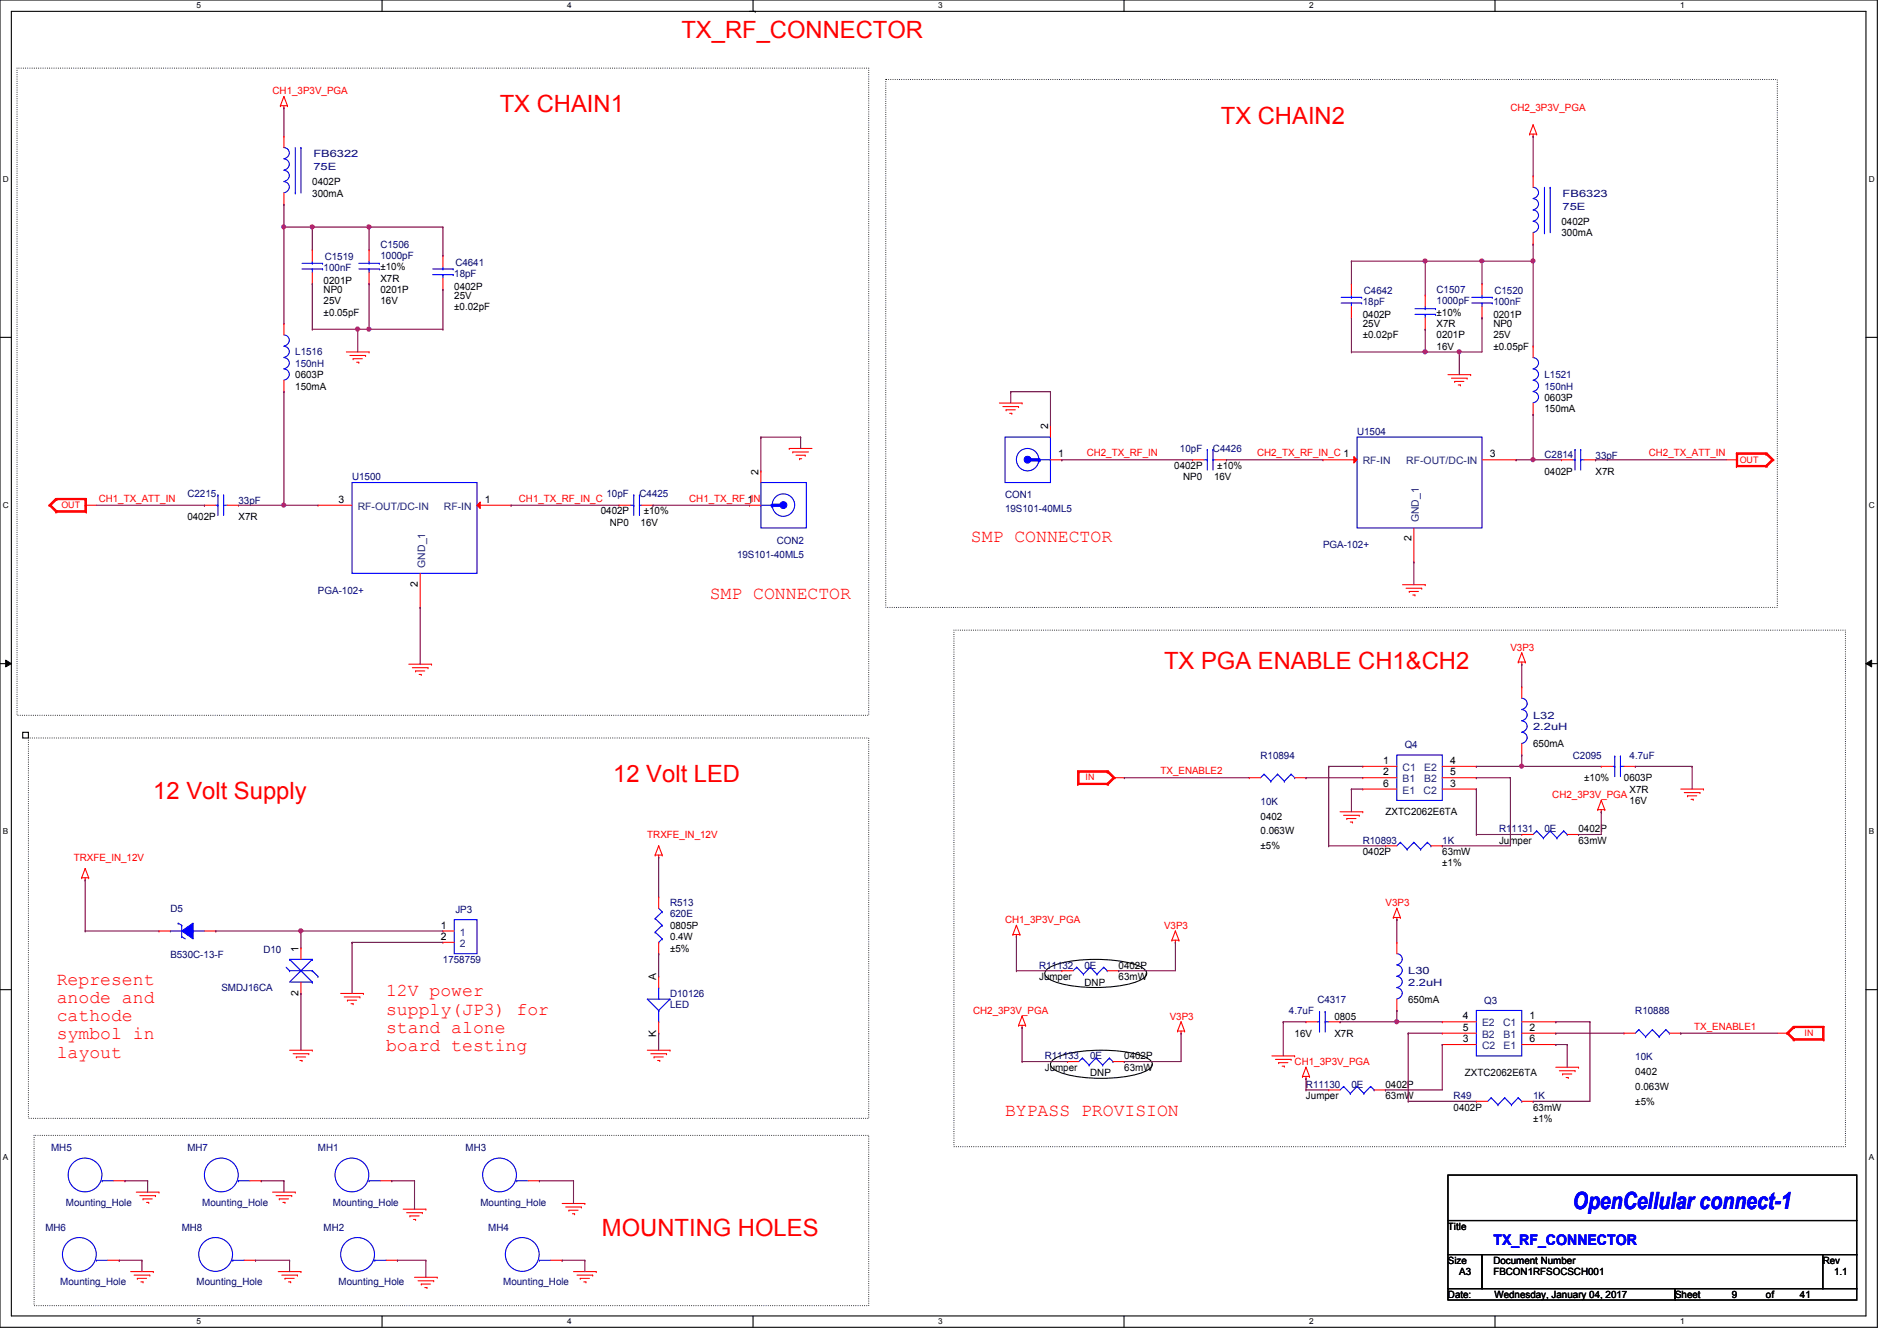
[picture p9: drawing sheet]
<svg xmlns="http://www.w3.org/2000/svg" width="297mm" height="210mm" viewBox="0 0 297 210" stroke-linecap="round" stroke-linejoin="round" font-family="sans-serif">
<defs><g id="words">
<g font-size="3.7" fill="#f00">
<text x="106.7" y="6">TX_RF_CONNECTOR</text>
<text x="78.2" y="17.6">TX CHAIN1</text>
<text x="191.1" y="19.3">TX CHAIN2</text>
<text x="182.2" y="104.7">TX PGA ENABLE CH1&amp;CH2</text>
<text x="24" y="125.1">12 Volt Supply</text>
<text x="96" y="122.5">12 Volt LED</text>
<text x="94.2" y="193.6">MOUNTING HOLES</text>
</g>
<text font-size="3.7" fill="#00f" x="246.3" y="189.3">OpenCellular connect-1</text>
<g font-size="2.8" fill="#f00">
<text x="152" y="84.9">SMP CONNECTOR</text>
<text x="111.1" y="93.8">SMP CONNECTOR</text>
<text x="8.9" y="154.3">Represent</text>
<text x="8.9" y="157.1">anode and</text>
<text x="8.9" y="159.9">cathode</text>
<text x="60.5" y="156">12V power</text>
<text x="60.5" y="158.9">supply(JP3) for</text>
<text x="60.5" y="161.7">stand alone</text>
<text x="8.9" y="162.8">symbol in</text>
<text x="8.9" y="165.6">layout</text>
<text x="60.5" y="164.5">board testing</text>
<text x="157.4" y="174.7">BYPASS PROVISION</text>
</g>
<text font-size="2.3" fill="#00f" x="233.8" y="195">TX_RF_CONNECTOR</text>
<g font-size="1.6" fill="#f00">
<text x="42.7" y="14.8">CH1_3P3V_PGA</text>
<text x="236.5" y="17.4">CH2_3P3V_PGA</text>
<text x="170.1" y="71.5">CH2_TX_RF_IN</text>
<text x="196.8" y="71.5">CH2_TX_RF_IN_C 1</text>
<text x="258.1" y="71.5">CH2_TX_ATT_IN</text>
<text x="15.5" y="78.6">CH1_TX_ATT_IN</text>
<text x="81.2" y="78.6">CH1_TX_RF_IN_C</text>
<text x="107.9" y="78.6">CH1_TX_RF_IN</text>
<text x="236.5" y="101.9">V3P3</text>
<text x="181.7" y="121.2">TX_ENABLE2</text>
<text x="243" y="125">CH2_3P3V_PGA</text>
<text x="101.3" y="131.2">TRXFE_IN_12V</text>
<text x="11.6" y="134.8">TRXFE_IN_12V</text>
<text x="216.9" y="141.9">V3P3</text>
<text x="157.4" y="144.6">CH1_3P3V_PGA</text>
<text x="182.2" y="145.5">V3P3</text>
<text x="152.4" y="158.8">CH2_3P3V_PGA</text>
<text x="183.1" y="159.7">V3P3</text>
<text x="265.3" y="161.2">TX_ENABLE1</text>
<text x="202.7" y="166.8">CH1_3P3V_PGA</text>
</g>
<g font-size="1.6">
<text x="48.9" y="29">0402P</text>
<text x="48.9" y="30.8">300mA</text>
<text x="244.5" y="35.2">0402P</text>
<text x="244.5" y="37">300mA</text>
<text x="50.7" y="44.4">0201P</text>
<text x="50.7" y="45.9">NP0</text>
<text x="50.7" y="47.7">25V</text>
<text x="59.6" y="47.7">16V</text>
<text x="59.6" y="42.3">±10%</text>
<text x="59.6" y="45.9">0201P</text>
<text x="59.6" y="44.1">X7R</text>
<text x="71.1" y="45.3">0402P</text>
<text x="71.1" y="46.8">25V</text>
<text x="50.7" y="49.4">±0.05pF</text>
<text x="71.1" y="48.6">±0.02pF</text>
<text x="213.4" y="49.8">0402P</text>
<text x="213.4" y="51.2">25V</text>
<text x="213.4" y="53">±0.02pF</text>
<text x="224.9" y="49.4">±10%</text>
<text x="224.9" y="53">0201P</text>
<text x="224.9" y="51.2">X7R</text>
<text x="233.8" y="49.8">0201P</text>
<text x="233.8" y="51.2">NP0</text>
<text x="233.8" y="53">25V</text>
<text x="46.2" y="59.2">0603P</text>
<text x="224.9" y="54.8">16V</text>
<text x="233.8" y="54.8">±0.05pF</text>
<text x="46.2" y="61">150mA</text>
<text x="241.8" y="62.8">0603P</text>
<text x="241.8" y="64.6">150mA</text>
<text x="164.1" y="67.2" transform="rotate(-90 164.1 67.2)">2</text>
<text x="165.7" y="71.6">1</text>
<text x="233.3" y="71.6">3</text>
<text x="118.7" y="74.3" transform="rotate(-90 118.7 74.3)">2</text>
<text x="183.9" y="73.4">0402P</text>
<text x="185.3" y="75.2">NP0</text>
<text x="190.1" y="75.2">16V</text>
<text x="190.6" y="73.4">±10%</text>
<text x="241.8" y="74.3">0402P</text>
<text x="249.8" y="74.3">X7R</text>
<text x="29.3" y="81.4">0402P</text>
<text x="37.3" y="81.4">X7R</text>
<text x="53" y="78.7">3</text>
<text x="75.9" y="78.7">1</text>
<text x="94.1" y="80.6">0402P</text>
<text x="95.5" y="82.3">NP0</text>
<text x="100.3" y="82.3">16V</text>
<text x="100.8" y="80.6">±10%</text>
<text x="117" y="78.7">1</text>
<text x="221" y="84.8" transform="rotate(-90 221 84.8)">2</text>
<text x="65.4" y="91.9" transform="rotate(-90 65.4 91.9)">2</text>
<text x="216.6" y="119.6">1</text>
<text x="227" y="119.6">4</text>
<text x="240" y="117">650mA</text>
<text x="216.6" y="121.4">2</text>
<text x="216.6" y="123.2">6</text>
<text x="227" y="121.4">5</text>
<text x="227" y="123.2">3</text>
<text x="248" y="122.3">±10%</text>
<text x="254.3" y="122.3">0603P</text>
<text x="255.1" y="124.1">X7R</text>
<text x="255.1" y="125.9">16V</text>
<text x="197.4" y="128.4">0402</text>
<text x="197.4" y="130.7">0.063W</text>
<text x="216.9" y="127.7">ZXTC2062E6TA</text>
<text x="247.1" y="130.3">0402P</text>
<text x="197.4" y="133">±5%</text>
<text x="213.4" y="133.9">0402P</text>
<text x="225.8" y="133.9">63mW</text>
<text x="225.8" y="135.7">±1%</text>
<text x="234.7" y="132.1">Jumper</text>
<text x="247.1" y="132.1">63mW</text>
<text x="46.7" y="149" transform="rotate(-90 46.7 149)">1</text>
<text x="69" y="145.4">1</text>
<text x="69" y="147.2">2</text>
<text x="104.9" y="145.5">0805P</text>
<text x="104.9" y="147.2">0.4W</text>
<text x="104.9" y="149">±5%</text>
<text x="46.7" y="155.9" transform="rotate(-90 46.7 155.9)">2</text>
<text x="102.7" y="153.5" transform="rotate(-90 102.7 153.5)">A</text>
<text x="162.7" y="153.5">Jumper</text>
<text x="169.8" y="154.3">DNP</text>
<text x="175.1" y="151.7">0402P</text>
<text x="175.1" y="153.5">63mW</text>
<text x="208.9" y="159.7">0805</text>
<text x="220.5" y="157">650mA</text>
<text x="229" y="159.6">4</text>
<text x="229" y="161.4">5</text>
<text x="239.5" y="159.6">1</text>
<text x="239.5" y="161.4">2</text>
<text x="102.7" y="162.3" transform="rotate(-90 102.7 162.3)">K</text>
<text x="163.6" y="167.7">Jumper</text>
<text x="176" y="165.9">0402P</text>
<text x="176" y="167.7">63mW</text>
<text x="202.7" y="162.3">16V</text>
<text x="208.9" y="162.3">X7R</text>
<text x="229" y="163.2">3</text>
<text x="239.5" y="163.2">6</text>
<text x="170.7" y="168.6">DNP</text>
<text x="204.5" y="172.1">Jumper</text>
<text x="216.9" y="170.3">0402P</text>
<text x="216.9" y="172.1">63mW</text>
<text x="227.6" y="173.9">0402P</text>
<text x="229.4" y="168.6">ZXTC2062E6TA</text>
<text x="240" y="173.9">63mW</text>
<text x="256" y="168.4">0402</text>
<text x="256" y="170.7">0.063W</text>
<text x="256" y="173">±5%</text>
<text x="240" y="175.7">±1%</text>
<text x="226.7" y="192.6">Title</text>
<text x="226.7" y="197.9">Size</text>
<text x="233.8" y="197.9">Document Number</text>
<text x="285.4" y="197.9">Rev</text>
<text x="226.7" y="203.2">Date:</text>
<text x="228.5" y="199.7">A3</text>
<text x="233.8" y="199.7">FBCON1RFSOCSCH001</text>
<text x="234" y="203.2">Wednesday, January 04, 2017</text>
<text x="262.3" y="203.2">Sheet</text>
<text x="271.1" y="203.2">9</text>
<text x="276.5" y="203.2">of</text>
<text x="281.8" y="203.2">41</text>
<text x="287.1" y="199.7">1.1</text>
</g>
<g font-size="1.6" fill="#000080">
<text x="49.1" y="24.6">FB6322</text>
<text x="49.1" y="26.7">75E</text>
<text x="244.6" y="30.8">FB6323</text>
<text x="244.6" y="32.9">75E</text>
<text x="50.8" y="40.7">C1519</text>
<text x="59.6" y="38.8">C1506</text>
<text x="59.6" y="40.6">1000pF</text>
<text x="71.3" y="41.6">C4641</text>
<text x="50.7" y="42.5">100nF</text>
<text x="71.1" y="43.4">18pF</text>
<text x="213.4" y="47.8">18pF</text>
<text x="213.5" y="46.1">C4642</text>
<text x="224.9" y="45.9">C1507</text>
<text x="224.9" y="47.7">1000pF</text>
<text x="233.8" y="47.8">100nF</text>
<text x="234" y="46.1">C1520</text>
<text x="46.2" y="55.7">L1516</text>
<text x="46.2" y="57.4">150nH</text>
<text x="241.8" y="59.2">L1521</text>
<text x="241.8" y="61">150nH</text>
<text x="184.7" y="70.8">10pF</text>
<text x="189.9" y="70.8">C4426</text>
<text x="212.5" y="68.1">U1504</text>
<text x="241.8" y="71.7">C2814</text>
<text x="249.8" y="71.8">33pF</text>
<text x="29.3" y="77.9">C2215</text>
<text x="55.1" y="75.2">U1500</text>
<text x="95" y="77.9">10pF</text>
<text x="100.1" y="77.9">C4425</text>
<text x="37.3" y="79">33pF</text>
<text x="157.4" y="78.1">CON1</text>
<text x="157.4" y="80.2">19S101-40ML5</text>
<text x="115.4" y="87.3">19S101-40ML5</text>
<text x="121.6" y="85.2">CON2</text>
<text x="207.1" y="85.9">PGA-102+</text>
<text x="49.8" y="93">PGA-102+</text>
<text x="240" y="112.6">L32</text>
<text x="197.4" y="118.8">R10894</text>
<text x="219.9" y="117.2">Q4</text>
<text x="240" y="114.3">2.2uH</text>
<text x="246.3" y="118.8">C2095</text>
<text x="255.1" y="118.8">4.7uF</text>
<text x="197.4" y="126.1">10K</text>
<text x="234.7" y="130.3">R11131</text>
<text x="241.8" y="130.3">0E</text>
<text x="213.4" y="132.1">R10893</text>
<text x="225.8" y="132.1">1K</text>
<text x="26.7" y="142.8">D5</text>
<text x="71.3" y="143">JP3</text>
<text x="104.9" y="141.9">R513</text>
<text x="104.9" y="143.7">620E</text>
<text x="41.2" y="149.2">D10</text>
<text x="26.7" y="150.1">B530C-13-F</text>
<text x="34.7" y="155.2">SMDJ16CA</text>
<text x="69.3" y="150.8">1758759</text>
<text x="162.7" y="151.7">R11132</text>
<text x="169.8" y="151.7">0E</text>
<text x="220.5" y="152.6">L30</text>
<text x="220.5" y="154.3">2.2uH</text>
<text x="104.9" y="156.1">D10126</text>
<text x="104.9" y="157.9">LED</text>
<text x="201.8" y="158.8">4.7uF</text>
<text x="206.2" y="157">C4317</text>
<text x="232.4" y="157.2">Q3</text>
<text x="256" y="158.8">R10888</text>
<text x="163.6" y="165.9">R11133</text>
<text x="170.7" y="165.9">0E</text>
<text x="256" y="166.1">10K</text>
<text x="204.5" y="170.3">R11130</text>
<text x="211.6" y="170.3">0E</text>
<text x="227.6" y="172.1">R49</text>
<text x="240" y="172.1">1K</text>
<text x="8" y="180.3">MH5</text>
<text x="29.3" y="180.3">MH7</text>
<text x="49.8" y="180.3">MH1</text>
<text x="72.9" y="180.3">MH3</text>
<text x="10.3" y="188.8">Mounting_Hole</text>
<text x="31.7" y="188.8">Mounting_Hole</text>
<text x="52.1" y="188.8">Mounting_Hole</text>
<text x="75.2" y="188.8">Mounting_Hole</text>
<text x="7.1" y="192.7">MH6</text>
<text x="28.4" y="192.7">MH8</text>
<text x="50.7" y="192.7">MH2</text>
<text x="76.5" y="192.7">MH4</text>
<text x="9.4" y="201.3">Mounting_Hole</text>
<text x="30.8" y="201.3">Mounting_Hole</text>
<text x="53" y="201.3">Mounting_Hole</text>
<text x="78.8" y="201.3">Mounting_Hole</text>
</g>
<g font-size="1.6" fill="#004080">
<text x="213.4" y="72.7">RF-IN</text>
<text x="220.2" y="72.7">RF-OUT/DC-IN</text>
<text x="56" y="79.8">RF-OUT/DC-IN</text>
<text x="69.5" y="79.8">RF-IN</text>
<text x="222.1" y="81.8" transform="rotate(-90 222.1 81.8)">GND_1</text>
<text x="66.5" y="88.9" transform="rotate(-90 66.5 88.9)">GND_1</text>
<text x="219.6" y="120.7">C1</text>
<text x="219.6" y="122.5">B1</text>
<text x="219.6" y="124.3">E1</text>
<text x="222.9" y="124.3">C2</text>
<text x="223" y="120.7">E2</text>
<text x="223" y="122.5">B2</text>
<text x="72" y="146.5">1</text>
<text x="72" y="148.3">2</text>
<text x="232" y="160.7">E2</text>
<text x="235.3" y="160.7">C1</text>
<text x="232" y="162.5">B2</text>
<text x="232" y="164.3">C2</text>
<text x="235.4" y="162.5">B1</text>
<text x="235.4" y="164.3">E1</text>
</g>
<g font-size="1.4" fill="#f00">
<text x="272.4" y="72.4">OUT</text>
<text x="9.6" y="79.5">OUT</text>
<text x="170" y="122.2">IN</text>
<text x="282.5" y="162.2">IN</text>
</g>
<g font-size="1.3">
<text x="30.8" y="1.3">5</text>
<text x="88.8" y="1.3">4</text>
<text x="146.9" y="1.3">3</text>
<text x="205" y="1.3">2</text>
<text x="263.1" y="1.3">1</text>
<text x=".5" y="28.4">D</text>
<text x="292.6" y="28.4">D</text>
<text x=".5" y="79.5">C</text>
<text x="292.6" y="79.5">C</text>
<text x=".5" y="130.6">B</text>
<text x="292.6" y="130.6">B</text>
<text x=".5" y="181.7">A</text>
<text x="292.6" y="181.7">A</text>
<text x="30.8" y="207.4">5</text>
<text x="88.8" y="207.4">4</text>
<text x="146.9" y="207.4">3</text>
<text x="205" y="207.4">2</text>
<text x="263.1" y="207.4">1</text>
</g>
</g></defs>
<path d="M0 0h293.9v207.9h-293.9zM1.8 1.8h290.3v204.3h-290.3z" fill="none" stroke="#000" stroke-width=".17"/>
<g fill="#fff">
<path d="M30.8 .2h.7v1.4h-.7z"/>
<path d="M30.8 206.2h.7v1.4h-.7z"/>
</g>
<path d="M59.8 0v1.8M59.8 206.1v1.8" fill="none" stroke="#000" stroke-width=".17"/>
<g fill="#fff">
<path d="M88.8 .2h.7v1.4h-.7z"/>
<path d="M88.8 206.2h.7v1.4h-.7z"/>
</g>
<path d="M117.9 0v1.8M117.9 206.1v1.8" fill="none" stroke="#000" stroke-width=".17"/>
<g fill="#fff">
<path d="M146.9 .2h.7v1.4h-.7z"/>
<path d="M146.9 206.2h.7v1.4h-.7z"/>
</g>
<path d="M176 0v1.8M176 206.1v1.8" fill="none" stroke="#000" stroke-width=".17"/>
<g fill="#fff">
<path d="M205 .2h.7v1.4h-.7z"/>
<path d="M205 206.2h.7v1.4h-.7z"/>
</g>
<path d="M234.1 0v1.8M234.1 206.1v1.8" fill="none" stroke="#000" stroke-width=".17"/>
<g fill="#fff">
<path d="M263.1 .2h.6v1.4h-.6z"/>
<path d="M263.1 206.2h.6v1.4h-.6z"/>
<path d="M.5 27.3h.9v1.4h-.9z"/>
<path d="M292.6 27.3h.9v1.4h-.9z"/>
<path d="M.5 78.4h.9v1.4h-.9z"/>
<path d="M292.6 78.4h.9v1.4h-.9z"/>
</g>
<path d="M0 52.8h1.8M292.1 52.8h1.8" fill="none" stroke="#000" stroke-width=".17"/>
<g fill="#fff">
<path d="M.5 129.5h.8v1.4h-.8z"/>
<path d="M292.6 129.5h.8v1.4h-.8z"/>
</g>
<path d="M0 103.9h1.8M292.1 103.9h1.8" fill="none" stroke="#000" stroke-width=".17"/>
<path d="M.9 103.4l.9 .5-.9 .5zM292.1 103.9l.9-.5v1z" fill="#000"/>
<path d="M.9 103.4l.9 .5-.9 .5zM292.1 103.9l.9-.5v1z" fill="none" stroke="#000" stroke-width=".16"/>
<g fill="#fff">
<path d="M.5 180.5h.8v1.4h-.8z"/>
<path d="M292.6 180.5h.8v1.4h-.8z"/>
</g>
<g fill="none" stroke="#000" stroke-width=".17">
<path d="M117.3 1.8h.9M118.2 1.8h.1M3.6 114.7h.8v.9h-.8zM0 155h1.8M164 151.7a10.5 10.5 0 0 1 5-1.3 23 23 0 0 1 9 .7 1.93 1.93 0 0 1 1.5 1.3 1.94 1.94 0 0 1-1.5 1.3 23.1 23.1 0 0 1-12.9 0 1.93 1.93 0 0 1-1.5-1.3l.1-.3zM292.1 155h1.8M164.9 166a10.5 10.5 0 0 1 5-1.4 23 23 0 0 1 9 .8 1.93 1.93 0 0 1 1.5 1.3 1.94 1.94 0 0 1-1.5 1.3 23.1 23.1 0 0 1-12.9 0 1.93 1.93 0 0 1-1.5-1.3l.1-.4zM226.7 184h64v7.1h-64zM226.7 191.1h64v5.4h-64zM226.7 196.5h5.3v5.3h-5.3zM232 196.5h53.4v5.3h-53.4zM285.4 196.5h5.3v5.3h-5.3z"/>
<path d="M226.7 201.8h35.6v1.8h-35.6zM262.3 201.8h28.4v1.8h-28.4z"/>
</g>
<path d="M2.7 10.7h133.3v101.3h-133.3zM138.7 12.4h139.6v82.7h-139.6zM149.4 98.7h139.5v80.9h-139.5zM4.4 115.6h131.6v59.5h-131.6zM5.3 177.8h130.7v26.7h-130.7z" fill="none" stroke="#000" stroke-width=".17" stroke-dasharray="0 .3"/>
<g fill="none" stroke="#f00" stroke-width=".17">
<path d="M43.9 16.6h.1M43.9 16.6h1.1M44.4 16.9h.1M44.4 15.1h.1M44.4 16.6v.3M44.4 15.1l-.5 1.5M44.4 15.1l.6 1.5M45 16.6h.1M240 19.6h.1M240 19.6l-.5 1.4M240 19.6l.6 1.4M239.5 21h.1"/>
<path d="M239.5 21h1.1M240 21.3h.1M240 21v.3M240.6 21h.1M44.4 50.7h.1M44.4 50.7v1.8M44.4 59.6v1.7M54.2 55.1h3.6M54.8 55.7h2.4M55.3 56.2h.1M55.3 56.2h1.4M55.8 56.7h.4"/>
<path d="M56.2 56.7h.1M57.2 55.7h.1M57.8 55.1h.1M226.7 58.7h3.6M227.2 59.2h2.5M227.8 59.7h.1M227.8 59.7h1.4M229.7 59.2h.1M230.3 58.7h.1M232 44.4h.1M232 49.8h.1M232 44.4v1.8"/>
<path d="M232 48v1.8M7.7 79.1h.1M7.7 79.1l1 1.1M7.8 79.1h.1M7.8 79.1l1.1 .9M7.8 79.1l1.1 1.1M8 79.1h.1M8 79.1l.9 .9M8.7 78.1h.1M8.7 78.1h4.8M8.7 78.1l-1 1M8.9 78.2h.1"/>
<path d="M8.9 78.1h.1M8.9 78.2l-.9 .9M8.9 78.2h4.4M8.9 78.2l-1.1 .9M8.9 78.1l-1.1 1M13.3 79.1h.1M13.3 78.2h.1M13.3 78.2v1.8M13.3 79.1h1.8M13.5 78.1h.1M13.5 78.1v2.1M44.4 61.3h.1"/>
<path d="M123.6 70.2h.1M123.6 70.2h3.5M124.1 70.8h.1M124.1 70.8h2.5M124.6 71.3h1.5M125.2 71.8h.1M125.2 71.8h.3M126.1 71.3h.1M156.5 63.1h3.5M157 63.7h2.5M157.5 64.2h.1M157.5 64.2h1.5"/>
<path d="M158.1 64.7h.3M158.4 64.7h.1M159.5 63.7h.1M160 63.1h.1M228.3 60.3h.3M228.6 60.3h.1M270.3 72h1.7M271.9 71h.1M271.9 73.1h.1M271.9 71h4.7M271.9 71v2.1M271.9 73.1h4.7"/>
<path d="M272 72h.1M272 71.1h.1M272 72.9h.1M272 71.1h4.5M272 71.1v1.8M272 72.9h4.5M276.5 71.1h.1M276.5 71h.1M276.5 73.1h.1M276.5 72.9h.1M276.5 71.1l.9 .9M276.5 71.1l1 .9"/>
<path d="M276.5 71l1 1M276.6 71h.1M276.6 73.1h.1M276.6 71l1.1 1M277.4 72h.1M277.4 72l-.9 .9M277.5 72h.1M277.5 72l-1 .9M277.5 72l-1 1.1M277.7 72h.1M277.7 72l-1.1 1.1M8.7 80.2h.1"/>
<path d="M8.7 80.2h4.8M8.9 80.2h.1M8.9 80h.1M8.9 80h4.4M13.3 80h.1M13.5 80.2h.1M219.6 91.6h3.5M220.1 92.1h2.5M220.6 92.6h.1M220.6 92.6h1.5M221.2 93.2h.3M221.5 93.2h.1"/>
<path d="M222.6 92.1h.1M223.1 91.6h.1M64 104h3.6M64.6 104.6h2.4M65.1 105.1h.1M65.1 105.1h1.4M65.6 105.6h.4M66 105.6h.1M67 104.6h.1M67.6 104h.1M237.7 103.7h.1M237.7 103.7h1.1"/>
<path d="M238.3 104h.1M238.3 102.2h.1M238.3 103.7v.3M238.3 102.2l-.6 1.5M238.3 102.2l.5 1.5M238.8 103.7h.1M12.8 137.5h.1M12.8 137.5h1.1M13.3 137.8h.1M13.3 136h.1M13.3 137.5v.3M13.3 136l-.5 1.5"/>
<path d="M13.3 136l.6 1.5M13.9 137.5h.1M102.6 133.9h.1M102.6 133.9h1.1M103.1 134.2h.1M103.1 132.5h.1M103.1 133.9v.3M103.1 132.5l-.5 1.4M103.1 132.5l.6 1.4M103.7 133.9h.1M168.7 120.7h.1M168.7 122.9h.1"/>
<path d="M168.7 120.7h4.8M168.7 120.7v2.2M168.7 122.9h4.8M168.9 120.9h.1M168.9 122.7h.1M168.9 120.9h4.5M168.9 120.9v1.8M168.9 122.7h4.5M173.4 120.9h.1M173.4 122.7h.1M173.4 120.7h.1M173.4 122.9h.1"/>
<path d="M173.4 120.9l.8 .9M173.4 120.9l1 .9M173.4 120.7l1 1.1M173.5 120.7h.1M173.5 122.9h.1M173.5 120.7l1.1 1.1M174.2 121.8h.1M174.2 121.8h1.8M174.2 121.8l-.8 .9M174.4 121.8h.1M174.4 121.8l-1 1.1M174.4 121.8l-1 .9"/>
<path d="M174.6 121.8h.1M174.6 121.8l-1.1 1.1M209.8 127.1h3.6M210.4 127.7h2.4M210.9 128.2h.1M210.9 128.2h1.4M211.4 128.7h.4M211.8 128.7h.1M212.8 127.7h.1M213.4 127.1h.1M213.4 120h.1M213.4 121.8h.1"/>
<path d="M213.4 123.6h.1M213.4 123.6h5.3M213.4 121.8h5.3M213.4 120h5.3M225.8 123.6h5.3M225.8 121.8h5.3M225.8 120h5.3M231.1 120h.1M231.1 121.8h.1M231.1 123.6h.1M250.1 126.8h.1M250.1 126.8h1.1"/>
<path d="M250.7 127.1h.1M250.7 125.3h.1M250.7 126.8v.3M250.7 125.3l.5 1.5M250.7 125.3l-.6 1.5M251.2 126.8h.1M263.1 123.6h3.6M263.7 124.1h2.4M264.2 124.6h.1M264.2 124.6h1.4M264.8 125.2h.3M265.1 125.2h.1"/>
<path d="M266.1 124.1h.1M266.7 123.6h.1M53.3 155.6h3.6M53.9 156.1h2.4M54.4 156.6h.1M54.4 156.6h1.4M54.9 157.2h.4M55.3 157.2h.1M56.3 156.1h.1M56.9 155.6h.1M158.6 146.3h.1M158.6 146.3h1.1"/>
<path d="M159.1 146.7h.1M159.1 144.9h.1M159.1 146.3v.4M159.1 144.9l-.5 1.4M159.1 144.9l.6 1.4M159.7 146.3h.1M160 159.1h.1M160 159.1l.6 1.5M160 159.1l-.5 1.5M166.2 152h.1M166.2 152h1.8M173.4 152h1.7"/>
<path d="M175.1 152h.1M183.5 147.2h.1M183.5 147.2h1.1M184 147.6h.1M184 145.8h.1M184 147.2v.4M184 145.8l-.5 1.4M184 145.8l.6 1.4M184.6 147.2h.1M218.1 143.7h.1M218.1 143.7h1.1M218.7 144h.1"/>
<path d="M218.7 142.2h.1M218.7 143.7v.3M218.7 142.2l-.6 1.5M218.7 142.2l.5 1.5M219.2 143.7h.1M45.3 164.5h3.6M45.9 165h2.4M46.4 165.5h.1M46.4 165.5h1.4M46.9 166.1h.4M47.3 166.1h.1M48.3 165h.1"/>
<path d="M48.9 164.5h.1M101.3 164.5h3.6M101.9 165h2.5M102.4 165.5h.1M102.4 165.5h1.4M103 166.1h.3M103.3 166.1h.1M104.4 165h.1M104.9 164.5h.1M159.5 160.6h.1M159.5 160.6h1.1M160 160.9h.1"/>
<path d="M160 160.6v.3M160.6 160.6h.1M184.4 161.5h.1M184.4 161.5h1.1M184.9 161.8h.1M184.9 160h.1M184.9 161.5v.3M184.9 160l-.5 1.5M184.9 160l.6 1.5M185.5 161.5h.1M199.1 165.4h3.6M199.7 165.9h2.4"/>
<path d="M200.2 166.4h.1M200.2 166.4h1.4M200.7 167h.4M201.1 167h.1M202.1 165.9h.1M202.7 165.4h.1M203.9 168.6h.1M203.9 168.6h1.1M204.5 168.9h.1M204.5 167.1h.1M204.5 168.6v.3M204.5 167.1l-.6 1.5"/>
<path d="M204.5 167.1l.5 1.5M205 168.6h.1M243.6 167.1h3.5M244.1 167.7h2.5M244.6 168.2h.1M244.6 168.2h1.5M245.2 168.7h.3M245.5 168.7h.1M246.6 167.7h.1M247.1 167.1h.1M278.3 161.8h1.7M279.7 161.8h.1"/>
<path d="M279.7 161.8l1.1 1.1M279.9 161.8h.1M279.9 161.8l1 1.1M279.9 161.8l1 .9M280 161.8h.1M280 161.8l.9 .9M280.8 160.7h.1M280.8 162.9h.1M280.8 160.7h4.7M280.8 162.9h4.7M280.8 160.7l-1.1 1.1M280.9 160.9h.1"/>
<path d="M280.9 162.7h.1M280.9 160.7h.1M280.9 162.9h.1M280.9 160.9l-.9 .9M280.9 160.9h4.5M280.9 160.9l-1 .9M280.9 162.7h4.5M280.9 160.7l-1 1.1M285.4 160.9h.1M285.4 162.7h.1M285.4 160.9v1.8M285.5 160.7h.1"/>
<path d="M285.5 162.9h.1M285.5 160.7v2.2M20.4 199.1h3.6M21 199.7h2.5M21.3 186.7h3.6M21.9 187.2h2.4M22.4 187.7h.1M22.4 187.7h1.4M22.9 188.3h.4M23.3 188.3h.1M23.5 199.7h.1M24 199.1h.1"/>
<path d="M24.3 187.2h.1M24.9 186.7h.1M42.7 186.7h3.5M43.2 187.2h2.5M43.6 199.1h3.5M43.7 187.7h.1M43.7 187.7h1.5M44.1 199.7h2.5M44.3 188.3h.3M44.6 188.3h.1M45.7 187.2h.1M46.2 186.7h.1"/>
<path d="M46.6 199.7h.1M47.1 199.1h.1M63.1 189.4h3.6M63.7 189.9h2.4M64.2 190.4h.1M64.2 190.4h1.4M64.7 191h.4M65.1 191h.1M66.1 189.9h.1M66.7 189.4h.1M88 188.5h3.6M88.6 189h2.4"/>
<path d="M89.1 189.5h.1M89.1 189.5h1.4M89.6 190.1h.4M89.8 199.1h3.5M90 190.1h.1M90.3 199.7h2.5M91 189h.1M91.6 188.5h.1M92.8 199.7h.1M93.3 199.1h.1M21.5 200.2h.1M21.5 200.2h1.4"/>
<path d="M22.1 200.7h.3M22.4 200.7h.1M44.6 200.2h.1M44.6 200.2h1.5M45.2 200.7h.3M45.5 200.7h.1M64.9 200h3.6M65.4 200.6h2.5M66 201.1h.1M66 201.1h1.4M66.5 201.6h.3M66.8 201.6h.1"/>
<path d="M67.9 200.6h.1M68.5 200h.1M90.8 200.2h.1M90.8 200.2h1.5M91.4 200.7h.3M91.7 200.7h.1"/>
</g>
<g fill="none" stroke="#00f" stroke-width=".17">
<path d="M44.4 52.5a.87 .87 0 0 1 .9 .8 .87 .87 0 0 1-.9 .9M44.4 54.2a.87 .87 0 0 1 .9 .9 .87 .87 0 0 1-.9 .9M44.4 56a.87 .87 0 0 1 .9 .9 .87 .87 0 0 1-.9 .8M44.4 57.8a.87 .87 0 0 1 .9 .9 .87 .87 0 0 1-.9 .8M230.4 47.5h3.2M230.4 46.6h3.2M232 46.6h.1M232 47.5h.1M232 46.2v.4M232 47.5v.5M233.6 47.5h.1M233.6 46.6h.1"/>
<path d="M55.1 75.6h19.6v14.2h-19.6zM218.7 118.2h7.1v7.1h-7.1zM168.6 151.5h.1M168.6 151.5l1 1.1M168.6 151.5l-.6 .5M169.6 152.6h.1M170.7 151.5h.1M170.7 151.5l1 1.1M170.7 151.5l-1.1 1.1M171.7 152.6h.1M172.8 151.5h.1M172.8 151.5l.6 .5"/>
<path d="M172.8 151.5l-1.1 1.1M173.4 152h.1"/>
</g>
<path d="M75.2 78.6v1l-.5-.5z" fill="#f00"/>
<g fill="none" stroke="#f00" stroke-width=".17">
<path d="M57.8 39.1h.1M57.8 39.1v1.8M57.8 44.4h.1M57.8 42.7v1.7M240 54.2h.1M240 54.2v1.8M49.8 79.1h.1M49.8 79.1h5.3M74.7 79.1h5.3M75.2 78.6v1l-.5-.5zM80 79.1h.1M240 64.9h.1"/>
<path d="M240 63.1v1.8M65.8 95.1h.1M65.8 89.8v5.3M47.1 148.5h.1M47.1 155.6h.1M47.1 148.5v1.7M47.1 153.8v1.8M225.8 160h.1M225.8 161.8h.1M225.8 163.6h.1M225.8 160h5.3M225.8 161.8h5.3"/>
<path d="M225.8 163.6h5.3M238.3 160h5.3M238.3 161.8h5.3M238.3 163.6h5.3M243.6 160h.1M243.6 161.8h.1M243.6 163.6h.1"/>
</g>
<g fill="none" stroke="#00f" stroke-width=".17">
<path d="M56.2 42.1h3.2M56.2 41.2h3.2M57.8 41.2h.1M57.8 42.1h.1M57.8 40.9v.3M57.8 42.1v.6M59.4 42.1h.1M59.4 41.2h.1M240 56a.87 .87 0 0 1 .9 .9 .87 .87 0 0 1-.9 .8M240 57.8a.87 .87 0 0 1 .9 .9 .87 .87 0 0 1-.9 .8M240 59.6a.87 .87 0 0 1 .9 .8 .87 .87 0 0 1-.9 .9M240 61.3a.87 .87 0 0 1 .9 .9 .87 .87 0 0 1-.9 .9"/>
<path d="M44.8 151.5l.5 .5M45.3 150.2h.1M45.3 152h.1M45.3 150.2l3.6 3.6M45.3 150.2h3.6M45.3 152h3.6M45.5 153.8h3.4M47.1 152h.1M48.9 150.2h.1M48.9 152h.1M48.9 153.8h.1M48.9 150.2l-3.6 3.6"/>
<path d="M48.9 152l.9 .9M49.8 152.9h.1M231.1 158.2h7.2v7.2h-7.2z"/>
<circle cx="160.9" cy="72" r="1.76"/>
</g>
<path d="M160.9 72h1.8" fill="none" stroke="#00f" stroke-width=".51"/>
<circle cx="162.7" cy="72" r=".25" fill="#00f"/>
<path d="M157.4 68.5h7.1v7.1h-7.1zM162.7 72h1.8M164.5 72h.1" fill="none" stroke="#00f" stroke-width=".17"/>
<circle cx="160.9" cy="72" r=".54" fill="#00f"/>
<g fill="none" stroke="#00f" stroke-width=".17">
<path d="M212.5 68.5h19.5v14.2h-19.5z"/>
<circle cx="160.9" cy="72" r=".54"/>
</g>
<path d="M164.5 66.7h.1M164.5 72h1.7M164.5 66.7v1.8M166.2 72h.1" fill="none" stroke="#f00" stroke-width=".17"/>
<path d="M212 71.5l.5 .5-.5 .5z" fill="#f00"/>
<g fill="none" stroke="#f00" stroke-width=".17">
<path d="M207.1 72h.1M207.1 72h5.4M212 71.5l.5 .5-.5 .5zM232 72h5.4M237.4 72h.1M221.4 88h.1M221.4 82.7v5.3M69.3 145.8h.1M69.3 147.6h.1M69.3 145.8h1.8M69.3 147.6h1.8M231.1 172.5h.1"/>
<path d="M231.1 172.5h1.8M238.3 172.5h1.7M240 172.5h.1"/>
</g>
<g fill="none" stroke="#00f" stroke-width=".17">
<path d="M71.1 144h3.6v5.4h-3.6zM233.5 171.9h.1M233.5 171.9l1 1.1M233.5 171.9l-.6 .6M234.5 173h.1M235.6 171.9h.1M235.6 171.9l1 1.1M235.6 171.9l-1.1 1.1M236.6 173h.1M237.7 171.9h.1M237.7 171.9l.6 .6M237.7 171.9l-1.1 1.1"/>
<path d="M238.3 172.5h.1"/>
<circle cx="122.7" cy="79.1" r="1.76"/>
</g>
<path d="M120.9 79.1h1.8" fill="none" stroke="#00f" stroke-width=".51"/>
<circle cx="120.9" cy="79.1" r=".25" fill="#00f"/>
<path d="M119.1 75.6h7.1v7.1h-7.1zM119.1 79.1h.1M119.1 79.1h1.8" fill="none" stroke="#00f" stroke-width=".17"/>
<circle cx="122.7" cy="79.1" r=".54" fill="#00f"/>
<g fill="none" stroke="#00f" stroke-width=".17">
<path d="M47.3 42.1h3.2M47.3 41.2h3.2M48.9 41.2h.1M48.9 42.1h.1M48.9 40.9v.3M48.9 42.1v.6M50.5 42.1h.1M50.5 41.2h.1M67.7 42.1h3.3M67.7 43h3.3M69.3 42.1h.1M69.3 43h.1"/>
<path d="M69.3 41.8v.3M69.3 43v.6M71 43h.1M71 42.1h.1M33.8 79.1h.3M34.1 79.1h.1M34.1 77.5h.1M34.1 77.5v3.2M35 77.5h.1M35 79.1h.1M35 79.1h.6M35 77.5v3.2"/>
<path d="M188.5 72h.5M189 70.4h.1M189 72h.1M189 70.4v3.2M189.9 72h.1M189.9 70.4h.1M189.9 72h.3M189.9 70.4v3.2M246.3 72h.3M246.6 72h.1M246.6 70.4h.1M246.6 70.4v3.2"/>
<path d="M247.5 70.4h.1M247.5 72h.1M247.5 72h.5M247.5 70.4v3.2M26.7 145.8h.1M26.7 145.8h1.7M27.9 144.6h.1M27.9 144.6l.5 .3M28.4 146.7h.1M28.4 144.9h.1M28.4 146.7l.6 .3M28.4 144.9v1.8"/>
<path d="M30.2 145.8h.1M30.2 145.8h1.8M57.8 184.9h.1M57.8 184.9h1.8M58.7 197.4h.1M58.7 197.4h1.8"/>
<circle cx="122.7" cy="79.1" r=".54"/>
<circle cx="55.1" cy="184" r="2.65"/>
<circle cx="56" cy="196.4" r="2.65"/>
</g>
<g fill="none" stroke="#f00" stroke-width=".17">
<path d="M48.9 39.1h.1M48.9 39.1v1.8M48.9 44.4h.1M48.9 42.7v1.7M69.3 40h.1M69.3 45.3h.1M69.3 40v1.8M69.3 43.6v1.7M32 79.1h.1M32 79.1h1.8M35.6 79.1h1.7M37.3 79.1h.1"/>
<path d="M117.3 79.1h.1M117.3 79.1h1.8M119.1 73.8h.1M119.1 73.8v1.8M186.7 72h.1M186.7 72h1.8M190.2 72h1.8M192 72h.1M244.5 72h.1M244.5 72h1.8M248 72h1.8M249.8 72h.1"/>
<path d="M59.6 184.9h1.7M60.5 197.4h1.7M61.3 184.9h.1M62.2 197.4h.1"/>
</g>
<path d="M28.4 145.8l1.8-1.2v2.4z" fill-rule="evenodd" fill="#00f"/>
<g fill="none" stroke="#00f" stroke-width=".17">
<path d="M44.4 23.1a.87 .87 0 0 1 .9 .9 .87 .87 0 0 1-.9 .8M44.4 24.9a.87 .87 0 0 1 .9 .9 .87 .87 0 0 1-.9 .8M44.4 26.7a.87 .87 0 0 1 .9 .8 .87 .87 0 0 1-.9 .9M44.4 28.4a.87 .87 0 0 1 .9 .9 .87 .87 0 0 1-.9 .9M46.2 30.2h.1M46.2 23.1v7.1M47.1 23.1h.1M47.1 23.1v7.1M240 29.3a.87 .87 0 0 1 .9 .9 .87 .87 0 0 1-.9 .9M240 31.1a.87 .87 0 0 1 .9 .9 .87 .87 0 0 1-.9 .9M240 32.9a.87 .87 0 0 1 .9 .9 .87 .87 0 0 1-.9 .8M240 34.7a.87 .87 0 0 1 .9 .8 .87 .87 0 0 1-.9 .9"/>
<path d="M241.8 36.4h.1M241.8 29.3v7.1M242.7 29.3h.1M242.7 29.3v7.1M210 47.5h3.2M210 46.6h3.2M211.6 46.6h.1M211.6 47.5h.1M211.6 46.2v.4M211.6 47.5v.5M213.2 47.5h.1M213.2 46.6h.1"/>
<path d="M221.5 49.2h3.2M221.5 48.3h3.2M223.1 48.3h.1M223.1 49.2h.1M223.1 48v.3M223.1 49.2v.6M224.7 49.2h.1M224.7 48.3h.1M98.7 79.1h.5M99.2 77.5h.1M99.2 79.1h.1M99.2 77.5v3.2"/>
<path d="M100.1 79.1h.1M100.1 77.5h.1M100.1 79.1h.4M100.1 77.5v3.2M238.3 109.3a.87 .87 0 0 1 .8 .9 .87 .87 0 0 1-.8 .9M238.3 111.1a.87 .87 0 0 1 .8 .9 .87 .87 0 0 1-.8 .9M238.3 112.9a.87 .87 0 0 1 .8 .9 .87 .87 0 0 1-.8 .8M238.3 114.7a.87 .87 0 0 1 .8 .8 .87 .87 0 0 1-.8 .9M252.8 118.4h.1M252.8 118.4v3.2M253.7 118.4h.1M253.7 118.4v3.2"/>
<path d="M197.9 121.2h.1M197.9 121.2l1.1 1.1M197.9 121.2l-.5 .6M199 122.3h.1M200 121.2h.1M200 121.2l1.1 1.1M200 121.2l-1 1.1M201.1 122.3h.1M202.1 121.2h.1M202.1 121.2l.6 .6M202.1 121.2l-1 1.1M202.7 121.8h.1"/>
<path d="M219.2 131.9h.1M219.2 131.9l1.1 1.1M219.2 131.9l-.5 .6M220.3 133h.1M221.4 131.9h.1M221.4 131.9l1 1.1M221.4 131.9l-1.1 1.1M222.4 133h.1M223.5 131.9h.1M223.5 131.9l.5 .6M223.5 131.9l-1.1 1.1M224 132.5h.1"/>
<path d="M240.6 130.1h.1M240.6 130.1l1 1.1M240.6 130.1l-.6 .6M241.6 131.2h.1M242.7 130.1h.1M242.7 130.1l1.1 1.1M242.7 130.1l-1.1 1.1M243.8 131.2h.1M244.8 130.1h.1M244.8 130.1l.6 .6M244.8 130.1l-1 1.1M245.4 130.7h.1"/>
<path d="M252.5 120h.3M252.8 120h.1M253.7 120h.1M253.7 120h.6M28.4 145.8l1.8-1.2v2.4zM102.6 146h.1M102.6 143.8h.1M102.6 146l1.1 1M102.6 143.8l1.1 1.1M103.1 147.6h.1M103.1 154.7h.1M103.1 158.2h.1"/>
<path d="M103.1 142.2l.6 .6M103.1 154.7v1.8M103.1 158.2v1.8M103.7 147h.1M103.7 144.9h.1M103.7 142.8h.1M103.7 147l-.6 .6M103.7 144.9l-1.1 1.1M103.7 142.8l-1.1 1M104.9 156.5h.1M104.9 156.5h-3.6l1.8 1.7M104.9 156.5l-1.8 1.7"/>
<path d="M206.6 158.4h.1M206.6 158.4v3.2M207.5 158.4h.1M207.5 158.4v3.2M218.7 149.4a.87 .87 0 0 1 .8 .8 .87 .87 0 0 1-.8 .9M218.7 151.1a.87 .87 0 0 1 .8 .9 .87 .87 0 0 1-.8 .9M218.7 152.9a.87 .87 0 0 1 .8 .9 .87 .87 0 0 1-.8 .8M218.7 154.7a.87 .87 0 0 1 .8 .9 .87 .87 0 0 1-.8 .8M103.1 160h.1M169.5 165.7h.1M169.5 165.7l1 1.1M169.5 165.7l-.6 .5"/>
<path d="M170.5 166.8h.1M171.6 165.7h.1M171.6 165.7l1 1.1M171.6 165.7l-1.1 1.1M172.6 166.8h.1M173.7 165.7h.1M173.7 165.7l.5 .5M173.7 165.7l-1.1 1.1M174.2 166.2h.1M206.2 160h.4M206.6 160h.1M207.5 160h.1"/>
<path d="M207.5 160h.5M210.4 170.1h.1M210.4 170.1l1 1.1M210.4 170.1l-.6 .6M211.4 171.2h.1M212.5 170.1h.1M212.5 170.1l1 1.1M212.5 170.1l-1.1 1.1M213.5 171.2h.1M214.6 170.1h.1M214.6 170.1l.5 .6M214.6 170.1l-1.1 1.1"/>
<path d="M215.1 170.7h.1M256.6 161.2h.1M256.6 161.2l1 1.1M256.6 161.2l-.6 .6M257.6 162.3h.1M258.7 161.2h.1M258.7 161.2l1.1 1.1M258.7 161.2l-1.1 1.1M259.8 162.3h.1M260.8 161.2h.1M260.8 161.2l.6 .6M260.8 161.2l-1 1.1"/>
<path d="M261.4 161.8h.1M15.1 197.4h.1M15.1 197.4h1.8M16 184.9h.1M16 184.9h1.8M36.4 197.4h.1M36.4 197.4h1.8M37.3 184.9h.1M37.3 184.9h1.8M80.9 184.9h.1M80.9 184.9h1.8M84.5 197.4h.1"/>
<path d="M84.5 197.4h1.7"/>
<circle cx="12.4" cy="196.4" r="2.65"/>
<circle cx="13.3" cy="184" r="2.65"/>
<circle cx="33.8" cy="196.4" r="2.65"/>
<circle cx="34.6" cy="184" r="2.65"/>
<circle cx="78.2" cy="184" r="2.65"/>
<circle cx="81.8" cy="196.4" r="2.65"/>
</g>
<g fill="none" stroke="#f00" stroke-width=".17">
<path d="M44.4 21.3h.1M44.4 32h.1M44.4 21.3v1.8M44.4 30.2v1.8M240 27.6h.1M240 38.2h.1M240 27.6v1.7M240 36.4v1.8M211.6 44.4h.1M211.6 49.8h.1M211.6 44.4v1.8M211.6 48v1.8"/>
<path d="M223.1 46.2h.1M223.1 51.6h.1M223.1 46.2v1.8M223.1 49.8v1.8M96.9 79.1h.1M96.9 79.1h1.8M100.5 79.1h1.7M102.2 79.1h.1M238.3 107.6h.1M238.3 118.2h.1M238.3 107.6v1.7M238.3 116.5v1.7"/>
<path d="M195.6 121.8h.1M195.6 121.8h1.8M202.7 121.8h1.8M204.5 121.8h.1M216.9 132.5h.1M216.9 132.5h1.8M224 132.5h1.8M225.8 132.5h.1M238.3 130.7h.1M238.3 130.7h1.7M245.4 130.7h1.7M247.1 130.7h.1"/>
<path d="M250.7 120h.1M250.7 120h1.8M254.3 120h1.7M256 120h.1M24.9 145.8h.1M24.9 145.8h1.8M32 145.8h1.8M33.8 145.8h.1M103.1 140.5h.1M103.1 149.4h.1M103.1 152.9h.1M103.1 140.5v1.7"/>
<path d="M103.1 147.6v1.8M103.1 152.9v1.8M218.7 147.6h.1M218.7 158.2h.1M218.7 147.6v1.8M218.7 156.5v1.7M103.1 161.8h.1M103.1 160v1.8M167.1 166.2h.1M167.1 166.2h1.8M174.2 166.2h1.8M176 166.2h.1"/>
<path d="M204.5 160h.1M204.5 160h1.7M208 170.7h.1M208 170.7h1.8M208 160h1.8M209.8 160h.1M215.1 170.7h1.8M216.9 170.7h.1M254.3 161.8h.1M254.3 161.8h1.7M261.4 161.8h1.7M263.1 161.8h.1"/>
<path d="M16.9 197.4h1.8M17.8 184.9h1.8M18.7 197.4h.1M19.6 184.9h.1M38.2 197.4h1.8M39.1 184.9h1.8M40 197.4h.1M40.9 184.9h.1M82.7 184.9h1.8M84.5 184.9h.1M86.2 197.4h1.8M88 197.4h.1"/>
</g>
<path d="M48.9 35.6h.1M48.9 35.6v3.5M48.9 35.6h8.9M15.1 79.1h16.9M32 79.1h.1M80 79.1h.1M80 79.1h16.9" fill="none" stroke="#800040" stroke-width=".17"/>
<circle cx="57.8" cy="35.5" r=".32" fill="#f0f"/>
<circle cx="57.8" cy="35.5" r=".32" fill="none" stroke="#f0f" stroke-width=".17"/>
<circle cx="48.9" cy="35.5" r=".32" fill="#f0f"/>
<circle cx="48.9" cy="35.5" r=".32" fill="none" stroke="#f0f" stroke-width=".17"/>
<path d="M44.4 35.6h.1M44.4 35.6v15.1M48.9 44.4h.1M48.9 44.4v7.2" fill="none" stroke="#800040" stroke-width=".17"/>
<circle cx="44.4" cy="35.5" r=".32" fill="#f0f"/>
<circle cx="44.4" cy="35.5" r=".32" fill="none" stroke="#f0f" stroke-width=".17"/>
<path d="M44.4 35.6h.1M44.4 35.6h4.5M57.8 35.6h.1M57.8 35.6v3.5M48.9 51.6h.1M48.9 51.6h7.1M56 51.6h.1M56 51.6v3.5M57.8 44.4h.1M57.8 44.4v7.2" fill="none" stroke="#800040" stroke-width=".17"/>
<circle cx="56" cy="51.5" r=".32" fill="#f0f"/>
<circle cx="56" cy="51.5" r=".32" fill="none" stroke="#f0f" stroke-width=".17"/>
<path d="M56 51.6h.1M56 51.6h1.8" fill="none" stroke="#800040" stroke-width=".17"/>
<circle cx="57.8" cy="51.5" r=".32" fill="#f0f"/>
<circle cx="57.8" cy="51.5" r=".32" fill="none" stroke="#f0f" stroke-width=".17"/>
<path d="M232 40.9h.1M232 49.8h.1M232 40.9v3.5M232 49.8v5.3M44.4 61.3h.1M44.4 79.1h.1M44.4 61.3v17.8M44.4 79.1h5.4M240 64.9h.1M240 64.9v7.1M65.8 95.1h.1M65.8 95.1v8.9" fill="none" stroke="#800040" stroke-width=".17"/>
<circle cx="240" cy="72" r=".32" fill="#f0f"/>
<circle cx="240" cy="72" r=".32" fill="none" stroke="#f0f" stroke-width=".17"/>
<path d="M228.5 55.1h.1M228.5 55.1h3.5" fill="none" stroke="#800040" stroke-width=".17"/>
<circle cx="228.4" cy="55.1" r=".32" fill="#f0f"/>
<circle cx="228.4" cy="55.1" r=".32" fill="none" stroke="#f0f" stroke-width=".17"/>
<path d="M232 40.9h.1M232 40.9h8" fill="none" stroke="#800040" stroke-width=".17"/>
<circle cx="232" cy="40.9" r=".32" fill="#f0f"/>
<circle cx="232" cy="40.9" r=".32" fill="none" stroke="#f0f" stroke-width=".17"/>
<path d="M240 40.9h.1M240 40.9v13.3" fill="none" stroke="#800040" stroke-width=".17"/>
<circle cx="240" cy="40.9" r=".32" fill="#f0f"/>
<circle cx="240" cy="40.9" r=".32" fill="none" stroke="#f0f" stroke-width=".17"/>
<path d="M223.1 40.9h.1M223.1 51.6h.1M223.1 40.9v5.3M223.1 51.6v3.5M223.1 40.9h8.9" fill="none" stroke="#800040" stroke-width=".17"/>
<circle cx="223.1" cy="55.1" r=".32" fill="#f0f"/>
<circle cx="223.1" cy="55.1" r=".32" fill="none" stroke="#f0f" stroke-width=".17"/>
<g fill="none" stroke="#800040" stroke-width=".17">
<path d="M223.1 55.1h.1M223.1 55.1h5.4M228.5 55.1h.1M228.5 55.1v3.6M237.4 72h.1M237.4 72h7.1M240 72h.1M221.4 88h.1M221.4 88v3.6M218.7 158.2h.1M218.7 158.2v1.8M209.8 160h.1"/>
<path d="M209.8 160h16M218.7 160h.1"/>
</g>
<circle cx="218.7" cy="160" r=".32" fill="#f0f"/>
<circle cx="218.7" cy="160" r=".32" fill="none" stroke="#f0f" stroke-width=".17"/>
<g fill="none" stroke="#800040" stroke-width=".17">
<path d="M238.3 120h.1M238.3 120h12.4M218.7 144h.1M218.7 144v3.6M200.9 160h.1M200.9 160h3.6M200.9 160v5.4M204.5 170.7h.1M204.5 168.9h.1M204.5 170.7h3.5M204.5 168.9v1.8M220.5 172.5h.1"/>
<path d="M220.5 161.8h.1M220.5 161.8h5.3M220.5 172.5h10.6M220.5 161.8v10.7M225.8 163.6h.1M225.8 163.6v7.1M240 172.5h.1M243.6 161.8h.1M243.6 160h.1M243.6 163.6h.1M243.6 161.8h10.7M243.6 160h5.3"/>
<path d="M243.6 163.6h1.8M245.4 163.6h.1M245.4 163.6v3.5M248.9 160h.1M248.9 160v12.5h-8.9M263.1 161.8h.1M263.1 161.8h15.2"/>
</g>
<circle cx="238.2" cy="120" r=".32" fill="#f0f"/>
<circle cx="238.2" cy="120" r=".32" fill="none" stroke="#f0f" stroke-width=".17"/>
<g fill="none" stroke="#800040" stroke-width=".17">
<path d="M102.2 79.1h.1M102.2 79.1h15.1M119.1 68.5h.1M119.1 68.5h6.2M119.1 68.5v5.3M125.3 68.5h.1M125.3 68.5v1.7M158.2 61.3h.1M158.2 61.3v1.8M158.2 61.3h6.3M164.5 61.3h.1M164.5 61.3v5.4"/>
<path d="M166.2 72h.1M166.2 72h20.5M192 72h.1M192 72h15.1M238.3 118.2h.1M238.3 104h.1M238.3 104v3.6M238.3 118.2v1.8h-7.2M176 121.8h.1M176 121.8h19.6M204.5 121.8h.1M204.5 121.8h8.9"/>
<path d="M208 120h.1M208 132.5h.1M208 120h5.4M208 120v12.5M208 132.5h8.9M211.6 123.6h.1M211.6 123.6h1.8M211.6 123.6v3.5M225.8 132.5h.1M231.1 120h.1M231.1 121.8h.1M231.1 123.6h.1"/>
<path d="M231.1 130.7h.1M231.1 121.8h5.4M231.1 123.6v7.1M231.1 130.7h7.2M236.5 121.8h.1M236.5 121.8v10.7h-10.7M247.1 130.7h.1M250.7 127.1h.1M250.7 127.1v3.6h-3.6M256 120h.1M256 120h8.9M264.9 120h.1"/>
<path d="M264.9 120v3.6M33.8 145.8h.1M33.8 145.8h13.3M47.1 155.6h.1M47.1 155.6v8.9M159.1 146.7h.1M159.1 152h.1M159.1 146.7v5.3M159.1 152h7.1M175.1 152h.1M184 147.6h.1M184 147.6v4.4h-8.9"/>
<path d="M160 160.9h.1M160 166.2h.1M160 160.9v5.3M160 166.2h7.1M176 166.2h.1M184.9 161.8h.1M184.9 161.8v4.4h-8.9M216.9 170.7h.1M216.9 170.7h8.9M18.7 197.4h.1M18.7 197.4h3.5M19.6 184.9h.1"/>
<path d="M19.6 184.9h3.5M22.2 197.4h.1M22.2 197.4v1.7M23.1 184.9h.1M23.1 184.9v1.8M40 197.4h.1M40 197.4h5.3M40.9 184.9h.1M40.9 184.9h3.5M44.4 184.9h.1M44.4 184.9v1.8M45.3 197.4h.1"/>
<path d="M45.3 197.4v1.7M61.3 184.9h.1M61.3 184.9h3.6M62.2 197.4h.1M62.2 197.4h4.5M64.9 184.9h.1M64.9 184.9v4.5M66.7 197.4h.1M66.7 197.4v2.6M84.5 184.9h.1M84.5 184.9h5.3M88 197.4h.1"/>
<path d="M88 197.4h3.6M89.8 184.9h.1M89.8 184.9v3.6M91.6 197.4h.1M91.6 197.4v1.7"/>
</g>
<circle cx="47.1" cy="145.8" r=".32" fill="#f0f"/>
<circle cx="47.1" cy="145.8" r=".32" fill="none" stroke="#f0f" stroke-width=".17"/>
<g fill="none" stroke="#800040" stroke-width=".17">
<path d="M44.4 16.9h.1M44.4 16.9v4.4M44.4 32h.1M44.4 32v3.6M240 21.3h.1M240 38.2h.1M240 21.3v6.3M240 38.2v2.7M37.3 79.1h7.1M44.4 79.1h.1M13.3 137.8h.1M13.3 137.8v8"/>
<path d="M103.1 134.2h.1M103.1 134.2v6.3M13.3 145.8h.1M13.3 145.8h11.6M47.1 145.8h.1M47.1 145.8v2.7M47.1 145.8h22.2M55.1 147.6h.1M55.1 147.6h14.2M55.1 147.6v8M103.1 149.4h.1M103.1 149.4v3.5"/>
<path d="M103.1 161.8h.1M103.1 161.8v2.7"/>
</g>
<circle cx="44.4" cy="79.1" r=".32" fill="#f0f"/>
<circle cx="44.4" cy="79.1" r=".32" fill="none" stroke="#f0f" stroke-width=".17"/>
<path d="M211.6 40.9h.1M211.6 40.9v3.5M211.6 40.9h11.5M223.1 40.9h.1M249.8 72h.1M249.8 72h20.5" fill="none" stroke="#800040" stroke-width=".17"/>
<circle cx="223.1" cy="40.9" r=".32" fill="#f0f"/>
<circle cx="223.1" cy="40.9" r=".32" fill="none" stroke="#f0f" stroke-width=".17"/>
<path d="M57.8 35.6h11.5M69.3 35.6h.1M69.3 35.6v4.4M57.8 51.6h11.5M69.3 40h.1M69.3 51.6h.1M69.3 45.3h.1M69.3 45.3v6.3M211.6 55.1h.1M211.6 49.8v5.3M211.6 55.1h11.5M223.1 55.1h.1" fill="none" stroke="#800040" stroke-width=".17"/>
<circle cx="57.8" cy="35.5" r=".32" fill="#f0f"/>
<circle cx="57.8" cy="35.5" r=".32" fill="none" stroke="#f0f" stroke-width=".17"/>
<circle cx="48.9" cy="35.5" r=".32" fill="#f0f"/>
<circle cx="48.9" cy="35.5" r=".32" fill="none" stroke="#f0f" stroke-width=".17"/>
<circle cx="44.4" cy="35.5" r=".32" fill="#f0f"/>
<circle cx="44.4" cy="35.5" r=".32" fill="none" stroke="#f0f" stroke-width=".17"/>
<circle cx="56" cy="51.5" r=".32" fill="#f0f"/>
<circle cx="56" cy="51.5" r=".32" fill="none" stroke="#f0f" stroke-width=".17"/>
<circle cx="57.8" cy="51.5" r=".32" fill="#f0f"/>
<circle cx="57.8" cy="51.5" r=".32" fill="none" stroke="#f0f" stroke-width=".17"/>
<circle cx="240" cy="72" r=".32" fill="#f0f"/>
<circle cx="240" cy="72" r=".32" fill="none" stroke="#f0f" stroke-width=".17"/>
<circle cx="228.4" cy="55.1" r=".32" fill="#f0f"/>
<circle cx="228.4" cy="55.1" r=".32" fill="none" stroke="#f0f" stroke-width=".17"/>
<circle cx="232" cy="40.9" r=".32" fill="#f0f"/>
<circle cx="232" cy="40.9" r=".32" fill="none" stroke="#f0f" stroke-width=".17"/>
<circle cx="240" cy="40.9" r=".32" fill="#f0f"/>
<circle cx="240" cy="40.9" r=".32" fill="none" stroke="#f0f" stroke-width=".17"/>
<circle cx="223.1" cy="55.1" r=".32" fill="#f0f"/>
<circle cx="223.1" cy="55.1" r=".32" fill="none" stroke="#f0f" stroke-width=".17"/>
<circle cx="218.7" cy="160" r=".32" fill="#f0f"/>
<circle cx="218.7" cy="160" r=".32" fill="none" stroke="#f0f" stroke-width=".17"/>
<circle cx="238.2" cy="120" r=".32" fill="#f0f"/>
<circle cx="238.2" cy="120" r=".32" fill="none" stroke="#f0f" stroke-width=".17"/>
<circle cx="47.1" cy="145.8" r=".32" fill="#f0f"/>
<circle cx="47.1" cy="145.8" r=".32" fill="none" stroke="#f0f" stroke-width=".17"/>
<circle cx="44.4" cy="79.1" r=".32" fill="#f0f"/>
<circle cx="44.4" cy="79.1" r=".32" fill="none" stroke="#f0f" stroke-width=".17"/>
<circle cx="223.1" cy="40.9" r=".32" fill="#f0f"/>
<circle cx="223.1" cy="40.9" r=".32" fill="none" stroke="#f0f" stroke-width=".17"/>
<use href="#words"/>
</svg>
